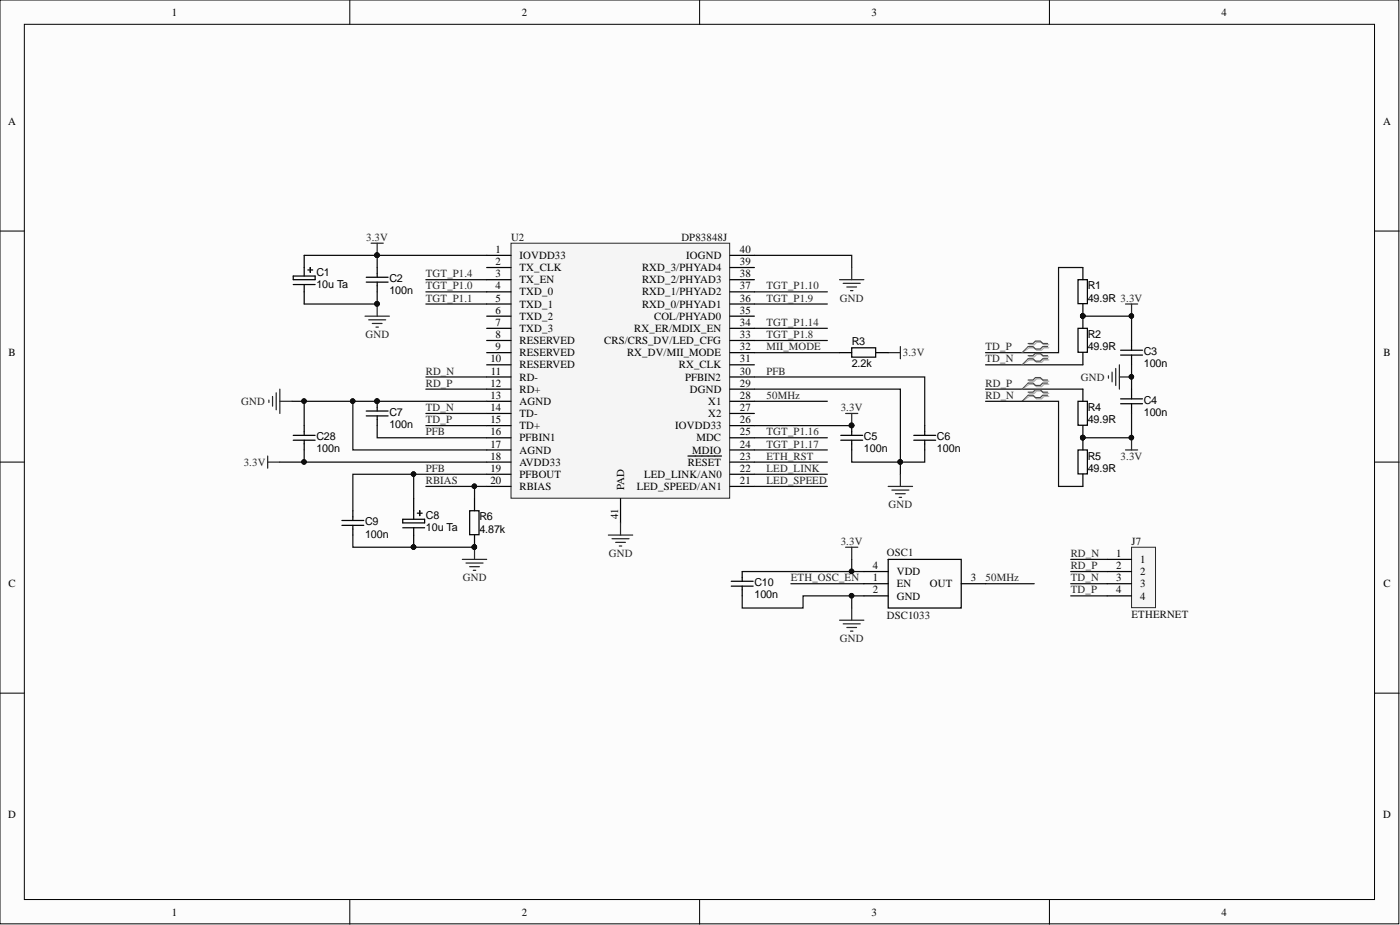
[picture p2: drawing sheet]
<svg xmlns="http://www.w3.org/2000/svg" width="292mm" height="193mm" viewBox="0 0 292 193" stroke-linecap="round" stroke-linejoin="round" font-family="sans-serif">
<defs><g id="words">
<g font-size="2.3">
<text x="35.9" y="3.3">1</text>
<text x="108.9" y="3.3">2</text>
<text x="181.8" y="3.3">3</text>
<text x="254.9" y="3.3">4</text>
<text x="1.7" y="26.1">A</text>
<text x="288.6" y="26.1">A</text>
<text x="103.4" y="52.8">1</text>
<text x="154.3" y="52.8">40</text>
<text x="66" y="57.6">C1</text>
<text x="81.2" y="58.9">C2</text>
<text x="103.4" y="55.3">2</text>
<text x="103.4" y="57.8">3</text>
<text x="108.4" y="56.6">TX_CLK</text>
<text x="108.4" y="59.1">TX_EN</text>
<text x="108.4" y="54">IOVDD33</text>
<text x="134" y="59.1">RXD_2/PHYAD3</text>
<text x="134" y="56.6">RXD_3/PHYAD4</text>
<text x="143.2" y="54">IOGND</text>
<text x="154.3" y="57.8">38</text>
<text x="154.3" y="55.3">39</text>
<text x="66" y="60.1">10u Ta</text>
<text x="81.2" y="61.4">100n</text>
<text x="103.4" y="60.4">4</text>
<text x="103.4" y="62.9">5</text>
<text x="103.4" y="65.5">6</text>
<text x="108.4" y="61.6">TXD_0</text>
<text x="108.4" y="64.2">TXD_1</text>
<text x="134" y="64.2">RXD_0/PHYAD1</text>
<text x="134" y="61.6">RXD_1/PHYAD2</text>
<text x="154.3" y="65.5">35</text>
<text x="154.3" y="62.9">36</text>
<text x="154.3" y="60.4">37</text>
<text x="227" y="60.4">R1</text>
<text x="227" y="62.9">49.9R 3.3V</text>
<text x="103.4" y="68">7</text>
<text x="103.4" y="70.5">8</text>
<text x="108.4" y="66.7">TXD_2</text>
<text x="108.4" y="69.3">TXD_3</text>
<text x="108.4" y="71.8">RESERVED</text>
<text x="126.1" y="71.8">CRS/CRS_DV/LED_CFG</text>
<text x="132.3" y="69.3">RX_ER/MDIX_EN</text>
<text x="136.5" y="66.7">COL/PHYAD0</text>
<text x="154.3" y="70.5">33</text>
<text x="154.3" y="68">34</text>
<text x="227" y="70.5">R2</text>
<text x="1.8" y="74.3">B</text>
<text x="102.3" y="75.6">10</text>
<text x="103.4" y="73.1">9</text>
<text x="108.4" y="74.3">RESERVED</text>
<text x="108.4" y="76.9">RESERVED</text>
<text x="130.8" y="74.3">RX_DV/MII_MODE</text>
<text x="141.7" y="76.9">RX_CLK</text>
<text x="154.3" y="75.6">31</text>
<text x="154.3" y="73.1">32</text>
<text x="177.7" y="72">R3</text>
<text x="177.7" y="76.6">2.2k</text>
<text x="227" y="73.1">49.9R</text>
<text x="238.6" y="74.1">C3</text>
<text x="238.6" y="76.6">100n</text>
<text x="288.6" y="74.3">B</text>
<text x="102.3" y="80.7">12</text>
<text x="102.3" y="83.2">13</text>
<text x="102.4" y="78.1">11</text>
<text x="108.4" y="79.4">RD-</text>
<text x="108.4" y="81.9">RD+</text>
<text x="142.9" y="79.4">PFBIN2</text>
<text x="143.9" y="81.9">DGND</text>
<text x="154.3" y="83.2">28</text>
<text x="154.3" y="80.7">29</text>
<text x="154.3" y="78.1">30</text>
<text x="81.2" y="86.8">C7</text>
<text x="81.2" y="89.3">100n</text>
<text x="102.3" y="85.7">14</text>
<text x="102.3" y="88.3">15</text>
<text x="108.4" y="84.5">AGND</text>
<text x="108.4" y="87">TD-</text>
<text x="108.4" y="89.6">TD+</text>
<text x="140.9" y="89.6">IOVDD33</text>
<text x="147.7" y="87">X2</text>
<text x="147.7" y="84.5">X1</text>
<text x="154.3" y="88.3">26</text>
<text x="154.3" y="85.7">27</text>
<text x="227" y="85.7">R4</text>
<text x="227" y="88.3">49.9R</text>
<text x="238.6" y="84.2">C4</text>
<text x="238.6" y="86.8">100n</text>
<text x="66" y="91.8">C28</text>
<text x="66" y="94.4">100n</text>
<text x="102.3" y="90.8">16</text>
<text x="102.3" y="93.4">17</text>
<text x="102.3" y="95.9">18</text>
<text x="108.4" y="92.1">PFBIN1</text>
<text x="108.4" y="94.6">AGND</text>
<text x="144.4" y="94.6">MDIO</text>
<text x="145.3" y="92.1">MDC</text>
<text x="154.3" y="95.9">23</text>
<text x="154.3" y="93.4">24</text>
<text x="154.3" y="90.8">25</text>
<text x="180.2" y="91.8">C5</text>
<text x="180.2" y="94.4">100n</text>
<text x="195.5" y="91.8">C6</text>
<text x="195.5" y="94.4">100n</text>
<text x="227" y="95.9">R5</text>
<text x="102.3" y="98.4">19</text>
<text x="102.3" y="101">20</text>
<text x="108.4" y="97.2">AVDD33</text>
<text x="108.4" y="99.7">PFBOUT</text>
<text x="134.4" y="99.7">LED_LINK/AN0</text>
<text x="143.5" y="97.2">RESET</text>
<text x="154.3" y="101">21</text>
<text x="154.3" y="98.4">22</text>
<text x="227" y="98.4">49.9R</text>
<text x="108.4" y="102.2">RBIAS</text>
<text x="132.9" y="102.2">LED_SPEED/AN1</text>
<text x="76.2" y="109.6">C9</text>
<text x="76.2" y="112.1">100n</text>
<text x="88.9" y="108.3">C8</text>
<text x="88.9" y="110.9">10u Ta</text>
<text x="100" y="108.6">R6</text>
<text x="100" y="111.1">4.87k</text>
<text x="182.1" y="118.7">4</text>
<text x="187.1" y="120">VDD</text>
<text x="232.9" y="116.2">1</text>
<text x="232.9" y="118.7">2</text>
<text x="237.9" y="117.5">1</text>
<text x="237.9" y="120">2</text>
<text x="1.8" y="122.5">C</text>
<text x="157.4" y="122.3">C10</text>
<text x="157.4" y="124.8">100n</text>
<text x="182.1" y="121.3">1</text>
<text x="182.1" y="123.8">2</text>
<text x="187.1" y="122.5">EN</text>
<text x="187.1" y="125.1">GND</text>
<text x="194" y="122.5">OUT</text>
<text x="202.6" y="121.3">3</text>
<text x="232.9" y="121.3">3</text>
<text x="232.9" y="123.8">4</text>
<text x="237.9" y="122.5">3</text>
<text x="237.9" y="125.1">4</text>
<text x="288.6" y="122.5">C</text>
<text x="1.7" y="170.7">D</text>
<text x="288.6" y="170.7">D</text>
<text x="35.9" y="191">1</text>
<text x="108.9" y="191">2</text>
<text x="181.8" y="191">3</text>
<text x="254.9" y="191">4</text>
</g>
<g font-size="2.3" fill="#262626">
<text x="76.4" y="50.2">3.3V</text>
<text x="88.9" y="57.8">TGT_P1.4</text>
<text x="88.9" y="60.4">TGT_P1.0</text>
<text x="88.9" y="62.9">TGT_P1.1</text>
<text x="159.9" y="60.4">TGT_P1.10</text>
<text x="159.9" y="62.9">TGT_P1.9</text>
<text x="175.2" y="62.9">GND</text>
<text x="76.2" y="70.5">GND</text>
<text x="159.9" y="68">TGT_P1.14</text>
<text x="159.9" y="70.5">TGT_P1.8</text>
<text x="159.9" y="73.1">MII_MODE</text>
<text x="188.4" y="74.3">3.3V</text>
<text x="205.6" y="73.1">TD_P</text>
<text x="205.6" y="75.6">TD_N</text>
<text x="88.9" y="78.1">RD_N</text>
<text x="88.9" y="80.7">RD_P</text>
<text x="159.9" y="78.1">PFB</text>
<text x="159.9" y="83.2">50MHz</text>
<text x="205.6" y="80.7">RD_P</text>
<text x="205.6" y="83.2">RD_N</text>
<text x="225.5" y="79.4">GND</text>
<text x="50.3" y="84.5">GND</text>
<text x="88.9" y="85.7">TD_N</text>
<text x="88.9" y="88.3">TD_P</text>
<text x="175.4" y="85.7">3.3V</text>
<text x="88.9" y="90.8">PFB</text>
<text x="159.9" y="90.8">TGT_P1.16</text>
<text x="159.9" y="93.4">TGT_P1.17</text>
<text x="159.9" y="95.9">ETH_RST</text>
<text x="233.8" y="95.9">3.3V</text>
<text x="50.9" y="97.2">3.3V</text>
<text x="88.9" y="98.4">PFB</text>
<text x="88.9" y="101">RBIAS</text>
<text x="159.9" y="98.4">LED_LINK</text>
<text x="159.9" y="101">LED_SPEED</text>
<text x="185.4" y="106">GND</text>
<text x="175.4" y="113.7">3.3V</text>
<text x="127" y="116.2">GND</text>
<text x="223.4" y="116.2">RD_N</text>
<text x="223.4" y="118.7">RD_P</text>
<text x="96.6" y="121.3">GND</text>
<text x="165" y="121.3">ETH_OSC_EN</text>
<text x="205.6" y="121.3">50MHz</text>
<text x="223.4" y="121.3">TD_N</text>
<text x="223.4" y="123.8">TD_P</text>
<text x="175.2" y="133.9">GND</text>
</g>
<g font-size="2.3" fill="#0e0e0e">
<text x="106.6" y="50.2">U2</text>
<text x="142.2" y="50.2">DP83848J</text>
<text x="236.1" y="113.7">J7</text>
<text x="185.1" y="115.9">OSC1</text>
<text x="185.1" y="129.1">DSC1033</text>
<text x="236.1" y="128.9">ETHERNET</text>
</g>
<g font-size="2.2">
<text x="130.2" y="102.2" transform="rotate(-90 130.2 102.2)">PAD</text>
<text x="129" y="108.3" transform="rotate(-90 129 108.3)">41</text>
</g>
</g></defs>
<g fill="#fcfcfc" stroke="#000" stroke-width=".21">
<path d="M0 0h291.9v192.7h-291.9z"/>
<path d="M5.1 5.1h281.7v182.6h-281.7z"/>
</g>
<path d="M73 0v5.1M146 0v5.1M219 0v5.1M0 48.2h5.1M286.9 48.2h5M0 96.4h5.1M286.9 96.4h5M0 144.6h5.1M286.9 144.6h5M73 187.7v5.1M146 187.7v5.1M219 187.7v5.1" fill="none" stroke="#000" stroke-width=".21"/>
<g fill="none" stroke="#262626" stroke-width=".26">
<path d="M77.4 50.7h2.6M78.7 50.7v2.6M175.2 58.3h5M175.9 59.1h3.6M176.7 59.9h2M177.7 55.8v2.5M76.2 66h5M76.9 66.7h3.6M77.7 67.5h2M78.4 68.2h.6M78.7 63.4v2.6M177.4 60.6h.6"/>
<path d="M185.3 73.6h2.6M187.9 72.3v2.5M231.3 78.4v.5M232 77.6v2.1M232.8 76.9v3.5M233.6 76.1v5.1M233.6 78.6h2.5M234.8 63.4h2.6M236.1 63.4v2.6"/>
</g>
<g fill="#0e0e0e" stroke="#0e0e0e" stroke-width=".21">
<circle cx="78.7" cy="53.2" r=".47"/>
<circle cx="225.9" cy="65.9" r=".47"/>
<circle cx="78.7" cy="63.4" r=".47"/>
<circle cx="236.1" cy="65.9" r=".47"/>
<circle cx="236.1" cy="78.6" r=".47"/>
</g>
<g fill="none" stroke="#0e0e0e" stroke-width=".26">
<path d="M63.5 53.3h38M78.7 53.3v2.5M88.9 58.3h12.6M157.4 53.3h20.3v2.5M225.9 55.8h-5v17.8h-15.3M78.7 60.9v2.5h-15.2M88.9 60.9h12.6M88.9 63.4h12.6M88.9 78.6h12.6M157.4 60.9h15.2M157.4 63.4h15.2M157.4 68.5h15.2"/>
<path d="M157.4 71h15.2M157.4 73.6h17.8M205.6 76.1h20.3M225.9 66h10.2v5M236.1 76.1v5.1"/>
</g>
<g fill="none" stroke="#000" stroke-width=".26">
<path d="M61.2 57.6h4.5v.7h-4.5zM61.2 59.4h4.5M63.5 53.3v4.3M63.5 59.4v4M64.2 56.3h1M64.7 55.8v1M76.4 57.8h4.6M76.4 58.9h4.6M78.7 55.8v2M78.7 58.9v2M224.9 58.3h2v5h-2zM225.9 55.8v2.5"/>
<path d="M175.2 73.6h2.5M177.7 72.6h5v1.9h-5zM182.8 73.6h2.5M224.9 68.5h2v5h-2zM225.9 63.4v5.1M225.9 73.6v2.5M233.8 73.1h4.6M233.8 74.1h4.6M236.1 71v2.1M236.1 74.1v2"/>
</g>
<path d="M214.8 71.9h1l.5-.5h1l.5 .5h1M214.8 72.6h1l.5 .5h1l.5-.5h1M214.8 74.5h1l.5-.5h1l.5 .5h1M214.8 75.1h1l.5 .5h1l.5-.5h1" fill="none" stroke="#aeaeae" stroke-width=".26"/>
<path d="M214.8 72.6l-1.6 1M214.8 75.1l-1.6 1" fill="none" stroke="#aeaeae" stroke-width=".21"/>
<path d="M214.5 71.7h1l.5-.5h1.1l.5 .5h1M214.5 72.3h1l.5 .5h1.1l.5-.5h1M214.5 74.2h1l.5-.5h1.1l.5 .5h1M214.5 74.8h1l.5 .5h1.1l.5-.5h1" fill="none" stroke="#4c4c4c" stroke-width=".26"/>
<path d="M214.5 72.3l-1.3 1.3M214.5 74.8l-1.3 1.3" fill="none" stroke="#4c4c4c" stroke-width=".21"/>
<path d="M106.6 50.7h45.6v53.2h-45.6z" fill="#f5f5f5" stroke="#262626" stroke-width=".21"/>
<g fill="none" stroke="#000" stroke-width=".26">
<path d="M101.5 55.8h5.1M101.5 58.3h5.1M101.5 53.3h5.1M152.3 55.8h5.1M152.3 58.3h5.1M152.3 53.3h5.1M101.5 60.9h5.1M101.5 63.4h5.1M101.5 66h5.1M101.5 68.5h5.1M101.5 78.6h5.1M101.5 76.1h5.1"/>
<path d="M101.5 73.6h5.1M101.5 71h5.1M152.3 60.9h5.1M152.3 63.4h5.1M152.3 66h5.1M152.3 68.5h5.1M152.3 78.6h5.1M152.3 76.1h5.1M152.3 73.6h5.1M152.3 71h5.1M61.2 90.8h4.5M61.2 91.8h4.5"/>
<path d="M63.5 88.8v2M63.5 91.8v2.1M76.4 86.8h4.6M76.4 85.7h4.6M78.7 83.7v2M78.7 86.8v2M101.5 81.2h5.1M101.5 83.7h5.1M101.5 86.3h5.1M101.5 88.8h5.1M101.5 91.3h5.1M101.5 93.9h5.1"/>
<path d="M101.5 96.4h5.1M101.5 98.9h5.1M143.5 95.1h7M152.3 81.2h5.1M152.3 83.7h5.1M152.3 86.3h5.1M152.3 88.8h5.1M152.3 91.3h5.1M152.3 93.9h5.1M152.3 96.4h5.1M152.3 98.9h5.1M175.4 90.8h4.6"/>
<path d="M175.4 91.8h4.6M177.7 88.8v2M177.7 91.8v2.1M190.6 90.8h4.6M190.6 91.8h4.6M192.9 88.8v2M192.9 91.8v2.1M224.9 83.7h2v5h-2zM224.9 93.9h2v5h-2zM225.9 81.2v2.5M225.9 88.8v5.1M225.9 98.9v2.6"/>
<path d="M233.8 83.2h4.6M233.8 84.2h4.6M236.1 81.2v2M236.1 84.2v2.1M71.3 108.6h4.6M71.3 109.6h4.6M73.6 106.6v2M73.6 109.6v2M84 108.3h4.6v.8h-4.6zM84 110.1h4.6M86.3 104v4.3M86.3 110.1v4.1"/>
<path d="M87.1 107.1h1M87.6 106.6v1M98 106.6h1.9v4.9h-1.9zM99 104v2.6M99 111.6v2.6M101.5 101.5h5.1M129.5 104v5.1M152.3 101.5h5.1"/>
</g>
<g fill="none" stroke="#0e0e0e" stroke-width=".26">
<path d="M157.4 78.6h35.5v10.2M58.4 96.4h43.1M60.9 83.7h40.6M63.5 83.7v5.1M63.5 93.9v2.5M73.6 83.7v10.2h27.9M78.7 88.8v2.5h22.8M86.3 98.9h-12.7v7.7M88.9 81.2h12.6M88.9 86.3h12.6M88.9 88.8h12.6M101.5 98.9h-15.2v5.1"/>
<path d="M157.4 81.2h30.5v15.2h-10.2v-2.5M157.4 83.7h15.2M157.4 88.8h20.3M157.4 91.3h15.2M157.4 93.9h15.2M157.4 96.4h15.2M157.4 98.9h15.2M192.9 93.9v2.5h-5v2.5M205.6 83.7h15.3v17.8h5M205.6 81.2h20.3M236.1 86.3v5h-10.2M73.6 111.6v2.6h25.4"/>
<path d="M88.9 101.5h10.1v2.5M99 101.5h2.5M154.9 119.2h22.8M157.4 101.5h15.2M177.7 116.7v2.5h2.5M223.4 116.7h7.6M223.4 119.2h7.6"/>
</g>
<path d="M214.8 79.5h1l.5-.5h1l.5 .5h1M214.8 80.2h1l.5 .5h1l.5-.5h1M214.8 82.1h1l.5-.5h1l.5 .5h1M214.8 82.7h1l.5 .5h1l.5-.5h1" fill="none" stroke="#aeaeae" stroke-width=".26"/>
<path d="M214.8 80.2l-1.6 1M214.8 82.7l-1.6 1" fill="none" stroke="#aeaeae" stroke-width=".21"/>
<path d="M214.5 79.3h1l.5-.5h1.1l.5 .5h1M214.5 79.9h1l.5 .5h1.1l.5-.5h1M214.5 81.8h1l.5-.5h1.1l.5 .5h1M214.5 82.4h1l.5 .6h1.1l.5-.6h1" fill="none" stroke="#4c4c4c" stroke-width=".26"/>
<path d="M214.5 79.9l-1.3 1.3M214.5 82.4l-1.3 1.3" fill="none" stroke="#4c4c4c" stroke-width=".21"/>
<g fill="#0e0e0e" stroke="#0e0e0e" stroke-width=".21">
<circle cx="78.7" cy="83.7" r=".47"/>
<circle cx="73.6" cy="83.7" r=".47"/>
<circle cx="63.4" cy="83.7" r=".47"/>
<circle cx="225.9" cy="91.3" r=".47"/>
<circle cx="177.7" cy="88.8" r=".47"/>
<circle cx="236.1" cy="91.3" r=".47"/>
<circle cx="187.8" cy="96.4" r=".47"/>
<circle cx="63.4" cy="96.4" r=".47"/>
<circle cx="99" cy="101.4" r=".47"/>
<circle cx="86.3" cy="98.9" r=".47"/>
<circle cx="86.3" cy="114.1" r=".47"/>
<circle cx="99" cy="114.1" r=".47"/>
<circle cx="177.7" cy="119.2" r=".47"/>
</g>
<g fill="none" stroke="#262626" stroke-width=".26">
<path d="M55.8 95.1v2.6M55.8 96.4h2.6M56.1 83.5v.5M56.9 82.7v2M57.6 81.9v3.6M58.4 81.2v5.1M58.4 83.7h2.5M176.4 86.3h2.6M177.7 86.3v2.5M187.9 98.9v2.6M234.8 93.9h2.6M236.1 91.3v2.6"/>
<path d="M96.5 116.7h5M97.2 117.5h3.6M98 118.2h2M98.8 119h.5M99 114.2v2.5M126.9 111.6h5.1M127.7 112.4h3.5M128.5 113.1h2M129.2 113.9h.5M129.5 109.1v2.5M176.4 114.2h2.6M177.7 114.2v2.5"/>
<path d="M185.3 101.5h5.1M186.1 102.2h3.5M186.8 103h2.1M187.6 103.8h.5"/>
</g>
<path d="M236.1 114.2h5v12.6h-5z" fill="#f5f5f5" stroke="#262626" stroke-width=".21"/>
<g fill="none" stroke="#000" stroke-width=".26">
<path d="M154.9 119.2v2.1M180.2 119.2h5.1M185.3 116.7h15.3v10.1h-15.3zM231 116.7h5.1M231 119.2h5.1M152.6 121.3h4.5M152.6 122.3h4.5M154.9 122.3v2M180.2 121.8h5.1M180.2 124.3h5.1M200.6 121.8h5M231 121.8h5.1"/>
<path d="M231 124.3h5.1"/>
</g>
<path d="M154.9 124.3v2.5h12.6v-2.5h10.2M165 121.8h15.2M180.2 124.3h-2.5v2.5M205.6 121.8h10.2M223.4 121.8h7.6M223.4 124.3h7.6" fill="none" stroke="#0e0e0e" stroke-width=".26"/>
<circle cx="177.7" cy="124.3" r=".47" fill="#0e0e0e" stroke="#0e0e0e" stroke-width=".21"/>
<path d="M175.2 129.4h5M175.9 130.1h3.6M176.7 130.9h2M177.4 131.7h.6M177.7 126.8v2.6" fill="none" stroke="#262626" stroke-width=".26"/>
<use href="#words"/>
</svg>
